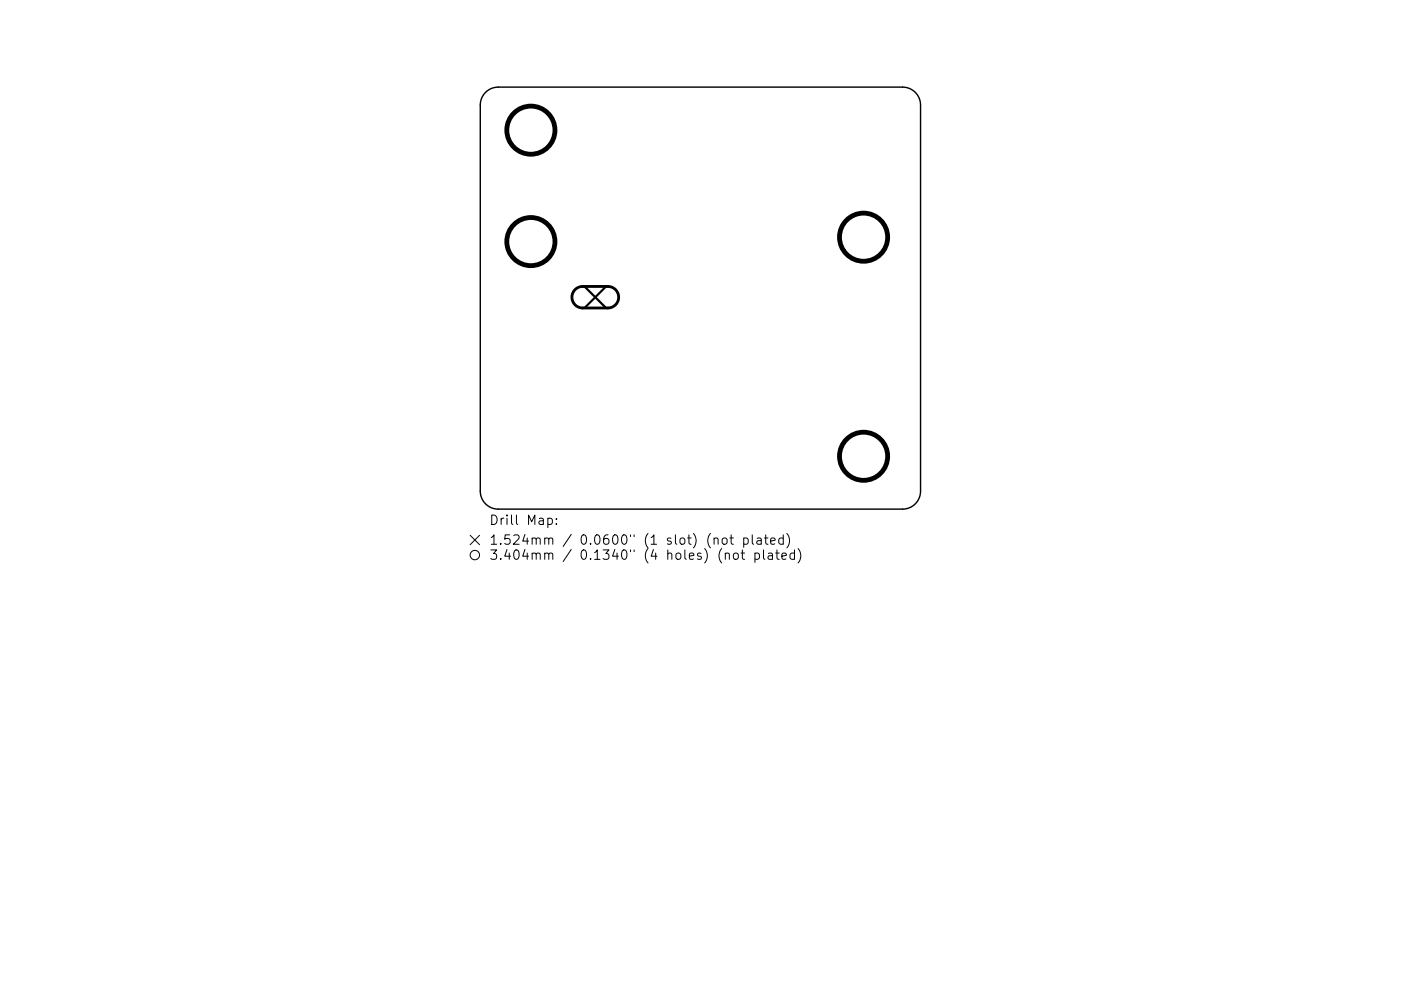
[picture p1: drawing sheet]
<svg xmlns="http://www.w3.org/2000/svg" width="297mm" height="210mm" viewBox="0 0 297 210" stroke-linecap="round" stroke-linejoin="round" font-family="sans-serif">
<defs><g id="words">
<g font-size="2.8">
<text x="103.7" y="111.4">Drill Map:</text>
<text x="103.7" y="115.6">1.524mm / 0.0600&quot; (1 slot) (not plated)</text>
<text x="103.7" y="118.8">3.404mm / 0.1340&quot; (4 holes) (not plated)</text>
</g>
</g></defs>
<path d="M102.9 19.6a3.8 3.8 0 0 1 2.7-1.1h85.8a3.8 3.8 0 0 1 3.8 3.8v81.9a3.8 3.8 0 0 1-3.8 3.8h-85.8a3.8 3.8 0 0 1-3.8-3.8v-81.9a3.8 3.8 0 0 1 1.1-2.7z" fill="none" stroke="#000" stroke-width=".3"/>
<path d="M123.9 60.8l4.6 4.5M128.5 60.8l-4.6 4.5" fill="none" stroke="#000" stroke-width=".46"/>
<path d="M121.9 61.4l.7-.4 .7-.2h5.6a2.29 2.29 0 0 1 2.3 2.3 2.29 2.29 0 0 1-2.3 2.2h-5.4a2.29 2.29 0 0 1-2.1-1.4 2.29 2.29 0 0 1 .5-2.5z" fill="none" stroke="#000" stroke-width=".6"/>
<g fill="none" stroke="#000" stroke-width="1">
<circle cx="112.6" cy="27.6" r="5.1"/>
<circle cx="112.6" cy="51.3" r="5.1"/>
<circle cx="183.1" cy="50.3" r="5.1"/>
<circle cx="183.1" cy="96.8" r="5.1"/>
</g>
<g fill="none" stroke="#000" stroke-width=".21">
<path d="M99.7 113.6l2 2M101.7 113.6l-2 2M116.2 110l.5-.1 .4 .4v.6l-.2 .3h-.7M118 111.1v.2M118 110v.2M151.4 114.3a.5 .5 0 0 1 .9 .1v1.1M153.2 114.3a.54 .54 0 0 1 .5-.2 .54 .54 0 0 1 .5 .4v.6a.54 .54 0 0 1-.6 .4 .54 .54 0 0 1-.5-.4zM153.8 117.5l.3-.2 .4 .1 .1 1.3M154.7 114.1h.8M155 113.5v1.7l.1 .2 .4 .1M155.6 117.5l.3-.2 .5 .2v1a.54 .54 0 0 1-.5 .2 .54 .54 0 0 1-.4-.4zM157.1 117.3h.8"/>
<path d="M157.4 116.7v1.7l.1 .2 .4 .1M157.7 114.2l.6-.1 .3 .4v.6l-.2 .3h-.7M157.7 114.1v2M159.5 113.5v1.7l.3 .3M160.1 117.4l.5-.1 .4 .4v.6l-.2 .3h-.7M160.1 117.3v2M160.5 114.2h.8l.1 1.3M161.4 114.6l-.7 .1a.39 .39 0 0 0-.3 .4 .39 .39 0 0 0 .3 .4l.7-.1M161.9 116.7v1.7l.3 .3M162.1 114.1h.7M162.3 113.5v1.7l.1 .2 .4 .1M162.9 117.4h.8l.1 1.3"/>
<path d="M163.4 114.8l.9-.2v-.4l-.6-.1-.3 .3 .1 1h.8M163.8 117.8l-.7 .1a.39 .39 0 0 0-.3 .4 .39 .39 0 0 0 .3 .4l.7-.1M164.4 117.3h.8M164.7 116.7v1.7l.1 .2 .4 .1M165.8 118l.9-.2-.1-.4-.5-.1-.3 .3 .1 1h.7M166.1 114.2l-.6-.1-.4 .4v.6l.2 .3h.8M166.1 113.5v2M166.8 113.2a2.29 2.29 0 0 1 0 3M168.4 117.4l-.5-.1-.4 .4v.6l.2 .3h.7M168.4 116.7v2M169.2 116.4a2.29 2.29 0 0 1 0 3"/>
<circle cx="100.7" cy="117.8" r="1"/>
</g>
<use href="#words"/>
</svg>
